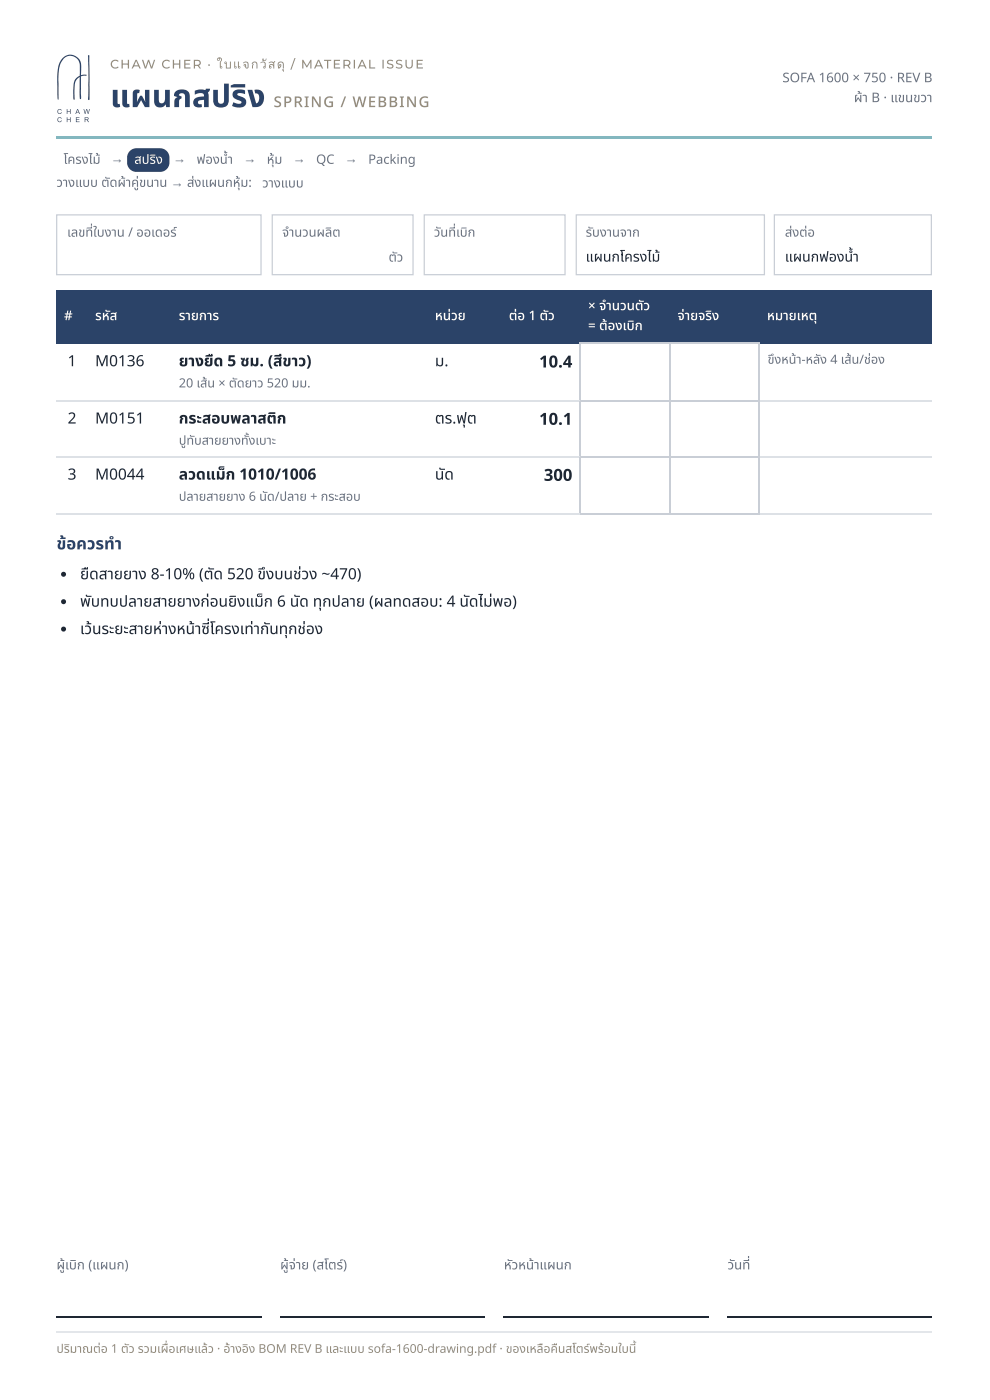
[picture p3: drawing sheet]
<svg xmlns="http://www.w3.org/2000/svg" width="210mm" height="297mm" viewBox="0 0 210 297" stroke-linecap="round" stroke-linejoin="round" font-family="sans-serif">
<defs><g id="words">
<g font-size="6.7" fill="#2b4368">
<text x="23.4" y="22.8">แผนกสปริ ง</text>
<text x="52.6" y="22.8">ริ</text>
</g>
<g font-size="3.5" fill="#1e2733">
<text x="114.5" y="78.1">10.4</text>
<text x="114.5" y="90.2">10.1</text>
<text x="115.5" y="102.1">300</text>
</g>
<g font-size="3.5" fill="#2b4368">
<text x="12" y="116.7">ข้ อควรทำ</text>
<text x="14.1" y="116.7">ข้</text>
</g>
<g font-size="3.3" fill="#1e2733">
<text x="14.4" y="77.8">1</text>
<text x="20.2" y="77.8">M0136</text>
<text x="38" y="77.8">ยางยื ด 5 ซม. (สี ขาว)</text>
<text x="45.4" y="77.8">ยื</text>
<text x="60" y="77.8">สี</text>
<text x="92.3" y="77.8">ม.</text>
<text x="14.4" y="90">2</text>
<text x="20.2" y="90">M0151</text>
<text x="38" y="90">กระสอบพลาสติ ก</text>
<text x="92.3" y="90">ตร.ฟุ ต</text>
<text x="14.4" y="101.9">3</text>
<text x="20.2" y="101.9">M0044</text>
<text x="38" y="101.9">ลวดแม็ ก 1010/1006</text>
<text x="48" y="101.9">ม็</text>
<text x="92.3" y="101.9">นั ด</text>
<text x="94.4" y="101.9">นั</text>
<text x="17" y="123">ยื ดสายยาง 8-10% (ตั ด 520 ขึ งบนช่ วง ~470)</text>
<text x="19" y="123">ยื</text>
<text x="56.5" y="123">ขึ</text>
<text x="64.1" y="123">ช่</text>
<text x="17" y="128.9">พั บทบปลายสายยางก่ อนยิ งแม็ ก 6 นั ด ทุ กปลาย (ผลทดสอบ: 4 นั ดไม่ พอ)</text>
<text x="19.3" y="128.9">พั</text>
<text x="50.4" y="128.9">ยิ</text>
<text x="56" y="128.9">ม็</text>
<text x="63.6" y="128.9">นั</text>
<text x="68.5" y="128.9">ทุ</text>
<text x="99.6" y="128.9">นั</text>
<text x="104.6" y="128.9">ม่</text>
<text x="17" y="134.7">เว้ นระยะสายห่ าห่ งหน้ าน้ ซี่ โซี่ครงเท่ ากั นทุ กช่ อง</text>
<text x="19.6" y="134.7">ว้</text>
<text x="61.2" y="134.7">ทุ</text>
<text x="65" y="134.7">ช่</text>
</g>
<text font-size="3.2" fill="#958c7b" x="58.1" y="22.8">SPRING / WEBBING</text>
<g font-size="3" fill="#1e2733">
<text x="124.4" y="55.6">แผนกโครงไม้</text>
<text x="166.7" y="55.6">แผนกฟองน้ำ</text>
</g>
<g font-size="2.8" fill="#6b7280">
<text x="166.1" y="17.5">SOFA 1600 × 750 · REV B</text>
<text x="181.3" y="21.7">ผ้ าผ้ B · แขนขวา</text>
<text x="13.5" y="34.8">โครงไม้</text>
<text x="23.6" y="34.7">→</text>
<text x="36.8" y="34.7">→</text>
<text x="41.7" y="34.8">ฟองน้ำ</text>
<text x="51.7" y="34.7">→</text>
<text x="56.6" y="34.8">หุ้ ม</text>
<text x="58.3" y="34.8">หุ้</text>
<text x="62.2" y="34.7">→</text>
<text x="67.1" y="34.8">QC</text>
<text x="73.2" y="34.7">→</text>
<text x="78.2" y="34.8">Packing</text>
<text x="12" y="39.7">วางแบบ ตั ดผ้ าผ้ คู่ ขนาน → ส่ งแผนกหุ้ ม:</text>
<text x="29.6" y="39.7">คู่</text>
<text x="41.3" y="39.7">ส่</text>
<text x="51.1" y="39.7">หุ้</text>
<text x="55.7" y="39.8">วางแบบ</text>
<text x="14.3" y="50.3">เลขที่ ใบงาน / ออเดอร์</text>
<text x="59.9" y="50.3">จำ</text>
<text x="62.5" y="50.3">นวนผลิ ต</text>
<text x="92.1" y="50.3">วั นที่ เบิ ก</text>
<text x="93.5" y="50.3">วั</text>
<text x="99.3" y="50.3">บิ</text>
<text x="124.4" y="50.3">รั บงานจาก</text>
<text x="125.8" y="50.3">รั</text>
<text x="166.7" y="50.3">ส่ งต่ อ</text>
<text x="168.3" y="50.3">ส่</text>
<text x="82.5" y="55.6">ตั ว</text>
<text x="12" y="269.6">ผู้ เผู้ บิ ก (แผนก)</text>
<text x="16.3" y="269.6">บิ</text>
<text x="59.5" y="269.6">ผู้ จ่ผู้ าจ่ ย (สโตร์ )ร์</text>
<text x="107" y="269.6">หั วหน้ าน้ แผนก</text>
<text x="108.7" y="269.6">หั</text>
<text x="154.5" y="269.6">วั นที่</text>
<text x="155.9" y="269.6">วั</text>
</g>
<g font-size="2.8" fill="#fff">
<text x="28.5" y="34.8">สปริ ง</text>
<text x="33.2" y="34.8">ริ</text>
<text x="124.9" y="65.9">× จำ</text>
<text x="129.9" y="65.9">นวนตั ว</text>
<text x="13.6" y="68">#</text>
<text x="20.2" y="68">รหั ส</text>
<text x="23.3" y="68">หั</text>
<text x="38" y="68">รายการ</text>
<text x="92.3" y="68">หน่ วย</text>
<text x="108.1" y="68">ต่ อ 1 ตั ว</text>
<text x="124.9" y="70.1">= ต้ องเบิ ก</text>
<text x="134.8" y="70.1">บิ</text>
<text x="143.9" y="68">จ่ าจ่ ยจริ ง</text>
<text x="151.3" y="68">ริ</text>
<text x="162.9" y="68">หมายเหตุ</text>
</g>
<g font-size="2.7" fill="#6b7280">
<text x="163" y="77.3">ขึ งหน้ าน้ -หลั ง 4 เส้ น/ช่ อง</text>
<text x="164.5" y="77.3">ขึ</text>
<text x="180.8" y="77.3">ส้</text>
<text x="185" y="77.3">ช่</text>
<text x="38" y="82.3">20 เส้ น × ตั ดยาว 520 มม.</text>
<text x="44" y="82.3">ส้</text>
<text x="38" y="94.5">ปู ทั บสายยางทั้ งเบาะ</text>
<text x="52.9" y="94.6">ทั้</text>
<text x="38" y="106.4">ปลายสายยาง 6 นั ด/ปลาย + กระสอบ</text>
<text x="56.7" y="106.4">นั</text>
</g>
<g font-size="2.6" fill="#958c7b">
<text x="23.4" y="14.6">CHAW CHER · ใบแจกวั สดุ</text>
<text x="61.7" y="14.6">/ MATERIAL ISSUE</text>
<text x="12" y="287.3">ปริ มาณต่ อ 1 ตั ว รวมเผื่ อเศษแล้ ว · อ้ างอิ ง BOM REV B และแบบ sofa-1600-drawing.pdf · ของเหลื อคื นสโตร์ พร้ อมใบนี้</text>
<text x="14.9" y="287.3">ริ</text>
<text x="35.8" y="287.3">ผื่</text>
<text x="125.3" y="287.3">ร์</text>
<text x="128.3" y="287.3">ร้</text>
</g>
</g></defs>
<path d="M11.9 28.8h186v.6h-186z" fill="#83b7bf"/>
<g fill="#2b4368">
<path d="M13.3 12.4a2.4 2.4 0 0 1 2.9-.4 2.4 2.4 0 0 1 1 2.8v1.2l.2-.1a.81 .81 0 0 1 1 .1l-.1 .1a1 1 0 0 0-1.1 .2l-.1 4.8-.1-.1-.1-.5v-4.1a2.51 2.51 0 0 0-1.1 2.6v2.2l-.2-.2-.1-1.4a3.9 3.9 0 0 1 .8-3.1l.5-.3a1.71 1.71 0 0 0 .2-1.5 2.15 2.15 0 0 0-.7-2.3 2.15 2.15 0 0 0-2.4-.3 5.6 5.6 0 0 0-1.5 4.9v4.2l-.2-1v-4.9a4.5 4.5 0 0 1 1.1-2.9z"/>
<path d="M18.7 11.7l.3 .1v9.1a.22 .22 0 0 1 0 .3 .22 .22 0 0 1-.3 0 .22 .22 0 0 1 0-.3z"/>
<path d="M12.3 23.3l.6-.1 .2 .2-.2-.1a.38 .38 0 0 0-.6 .1 .38 .38 0 0 0 .2 .6 .38 .38 0 0 0 .5-.2l.1 .1a.51 .51 0 0 1-.8 .2 .51 .51 0 0 1 0-.8z"/>
<path d="M14.2 23.2h.1v.4h.6v-.4h.1v1h-.1v-.5h-.6v.5h-.1z"/>
<path d="M17.7 23.2h.2l.2 .9 .2-.9h.2l.2 .9 .2-.9h.2l-.3 1h-.1l-.3-.9-.2 .9h-.2z"/>
<path d="M12.3 25l.6-.1 .2 .3-.2-.1a.38 .38 0 0 0-.6 .1 .38 .38 0 0 0 .2 .5 .38 .38 0 0 0 .5-.1h.1a.51 .51 0 0 1-.8 .2 .51 .51 0 0 1 0-.8z"/>
<path d="M14.2 24.9h.1v.4h.6v-.4h.1v1h-.1v-.4h-.6v.4h-.1z"/>
<path d="M16.1 24.9h.8v.1h-.6v.3h.5v.2h-.5v.3h.6v.1h-.8z"/>
<path d="M27.6 32.1l.4-.4 .8-.2h5.2a2 2 0 0 1 2 2v1a2 2 0 0 1-2 2h-5a2 2 0 0 1-2-2v-1.4z"/>
<path d="M11.9 61.6h6.6v11.4h-6.6z"/>
<path d="M18.5 61.6h17.7v11.4h-17.7z"/>
<path d="M36.2 61.6h54.6v11.4h-54.6z"/>
<path d="M90.8 61.6h15.6v11.4h-15.6z"/>
<path d="M106.4 61.6h16.9v11.4h-16.9z"/>
<path d="M123.3 61.6h19v11.4h-19z"/>
<path d="M142.3 61.6h19.1v11.4h-19.1z"/>
<path d="M161.4 61.6h36.5v11.4h-36.5z"/>
<path d="M16.5 23.3l-.2 .5h.4zM16.4 23.2h.2l.4 1h-.2l-.1-.3h-.4l-.2 .3h-.1z"/>
<path d="M18.1 25v.4l.6-.2zM18 24.9h.4a.29 .29 0 0 1 .4 .2 .29 .29 0 0 1-.1 .3l-.2 .1 .4 .4h-.2a.52 .52 0 0 0-.6-.4v.4h-.1z"/>
</g>
<path d="M123 72.9h38.4M123.2 72.8v12.1M142.2 72.8v36.5M161.3 72.8v36.5M123.2 85.2v11.6M123.2 97.1v11.9M123.3 85.1h38.1M123.3 97h38.1M123.3 109.1h38.1" fill="none" stroke="#c9ced6" stroke-width=".26"/>
<path d="M11.9 85.1h111.4M11.9 97h111.4M161.4 85.1h36.5M161.4 97h36.5M11.9 109.1h111.4M161.4 109.1h36.5" fill="none" stroke="#dde1e6" stroke-width=".26"/>
<g fill="#1e2733">
<circle cx="13.5" cy="122" r=".53"/>
<circle cx="13.5" cy="127.8" r=".53"/>
<circle cx="13.5" cy="133.6" r=".53"/>
</g>
<path d="M11.9 279.8h43.7M59.5 279.8h43.4M106.9 279.8h43.6M154.5 279.8h43.4" fill="none" stroke="#1e2733" stroke-width=".26"/>
<path d="M11.9 283h186" fill="none" stroke="#e3e6ea" stroke-width=".26"/>
<path d="M12 45.6h43.4v12.7h-43.4zM57.8 45.6h29.9v12.7h-29.9zM90.1 45.6h29.9v12.7h-29.9zM122.4 45.6h39.9v12.7h-39.9zM164.4 45.6h33.4v12.7h-33.4z" fill="none" stroke="#c9ced6" stroke-width=".26"/>
<use href="#words"/>
</svg>
